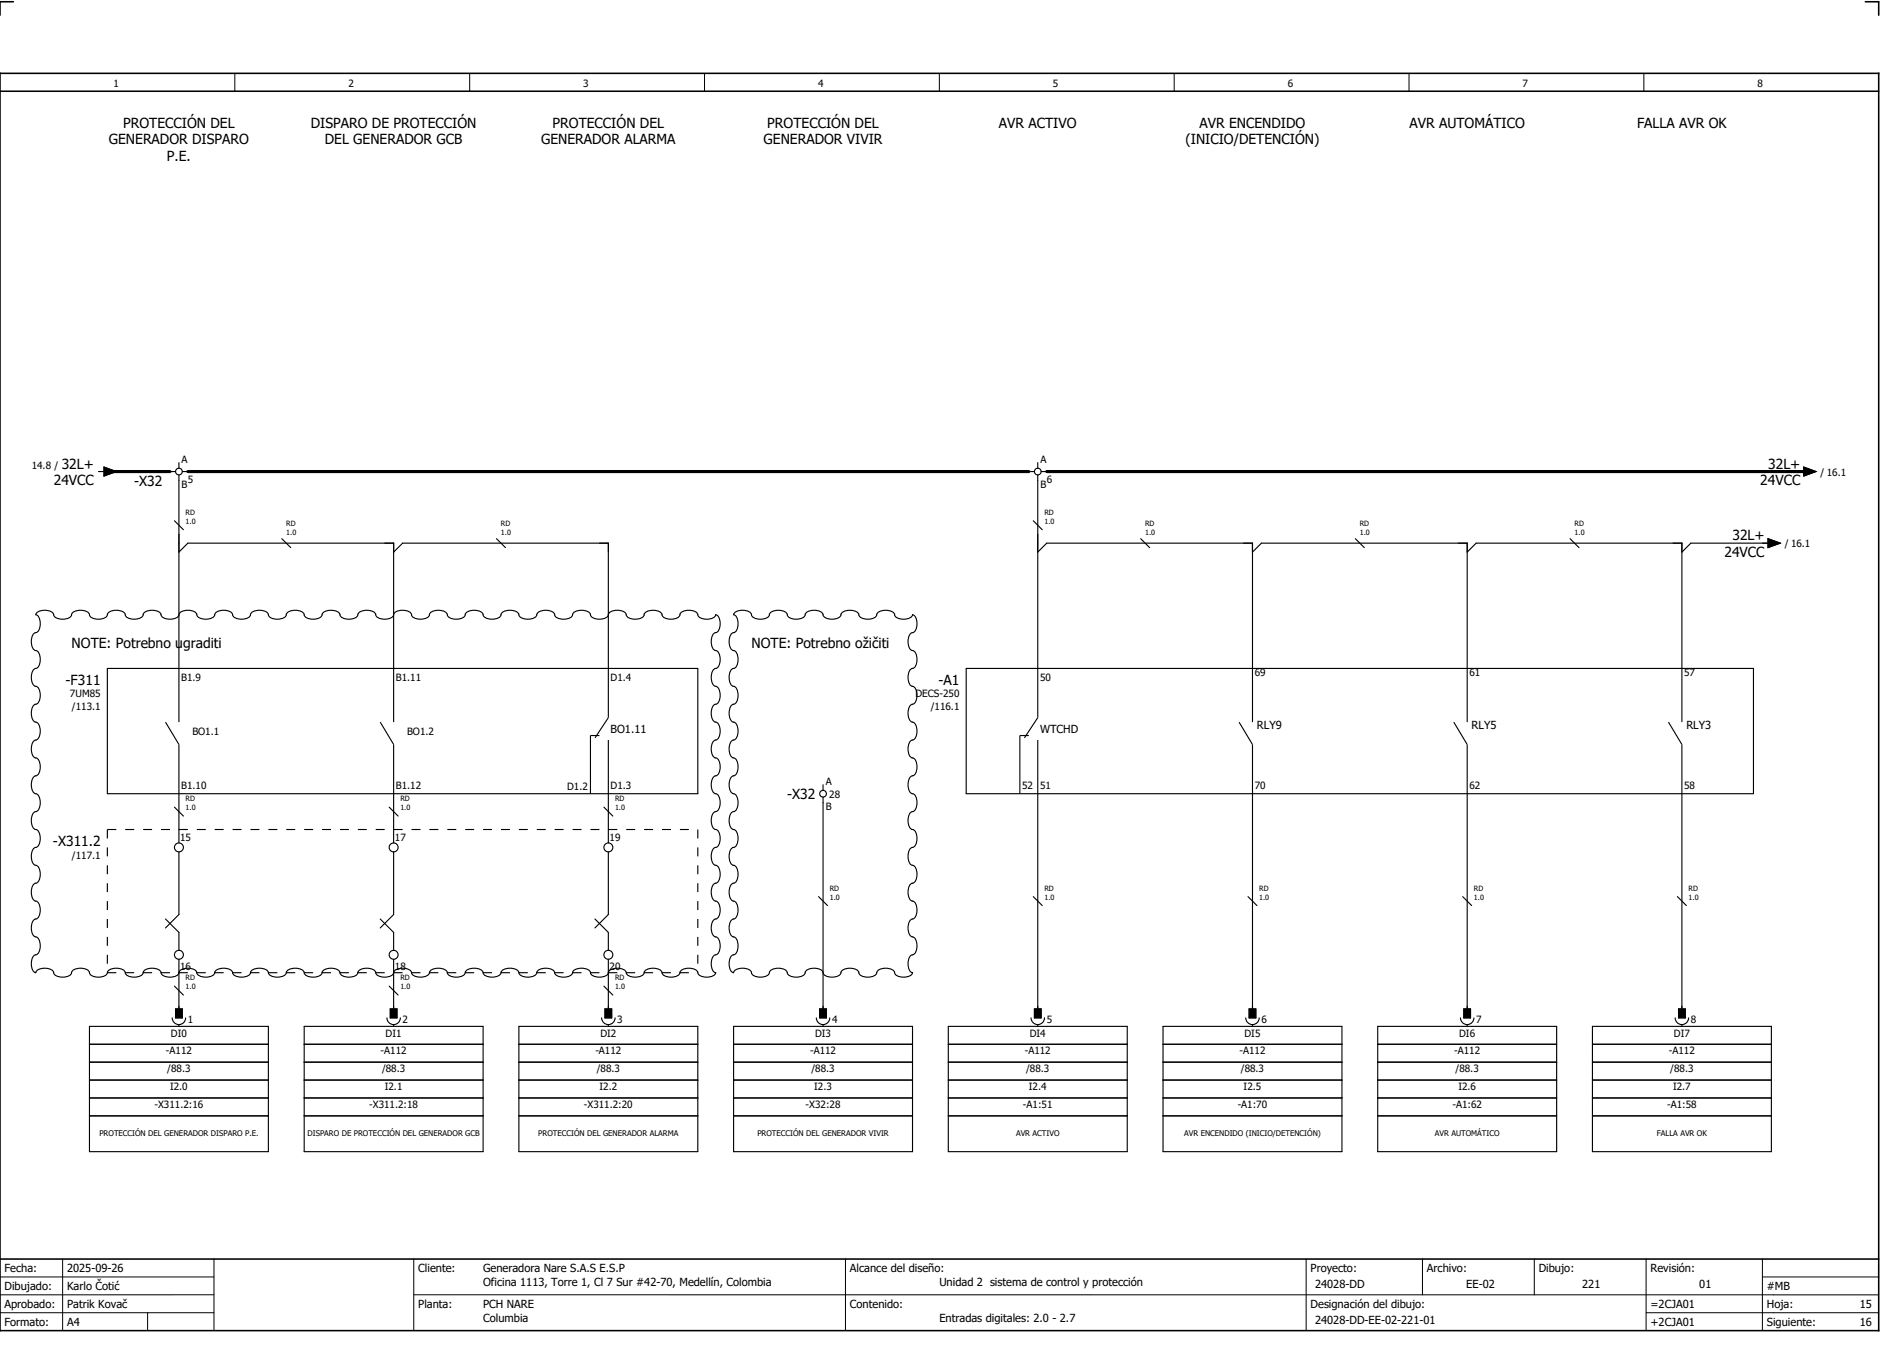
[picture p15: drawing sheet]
<svg xmlns="http://www.w3.org/2000/svg" width="421mm" height="301mm" viewBox="0 0 421 301" stroke-linecap="round" stroke-linejoin="round" font-family="sans-serif">
<defs><g id="words">
<g font-size="3.1">
<text x="27.5" y="28.5">PROTECCIÓN DEL</text>
<text x="69.5" y="28.5">DISPARO DE PROTECCIÓN</text>
<text x="123.5" y="28.5">PROTECCIÓN DEL</text>
<text x="171.5" y="28.5">PROTECCIÓN DEL</text>
<text x="223.3" y="28.5">AVR ACTIVO</text>
<text x="268.2" y="28.5">AVR ENCENDIDO</text>
<text x="315.1" y="28.5">AVR AUTOMÁTICO</text>
<text x="366" y="28.5">FALLA AVR OK</text>
<text x="24.3" y="32.3">GENERADOR DISPARO</text>
<text x="72.6" y="32.3">DEL GENERADOR GCB</text>
<text x="121" y="32.3">GENERADOR ALARMA</text>
<text x="170.7" y="32.3">GENERADOR VIVIR</text>
<text x="265" y="32.3">(INICIO/DETENCIÓN)</text>
<text x="37.3" y="36">P.E.</text>
<text x="13.8" y="104.8">32L+</text>
<text x="395.3" y="104.8">32L+</text>
<text x="12" y="108.5">24VCC</text>
<text x="30" y="108.7">-X32</text>
<text x="393.5" y="108.5">24VCC</text>
<text x="385.5" y="124.5">24VCC</text>
<text x="387.3" y="120.8">32L+</text>
<text x="16" y="144.8">NOTE: Potrebno ugraditi</text>
<text x="168" y="144.8">NOTE: Potrebno ožičiti</text>
<text x="14.7" y="153">-F311</text>
<text x="209.8" y="153">-A1</text>
<text x="176" y="178.6">-X32</text>
<text x="11.8" y="189">-X311.2</text>
</g>
<g font-size="2.5">
<text x="136.5" y="163.9">BO1.11</text>
<text x="232.5" y="163.9">WTCHD</text>
<text x="281" y="162.9">RLY9</text>
<text x="329" y="162.9">RLY5</text>
<text x="377" y="162.9">RLY3</text>
<text x="1" y="284.4">Fecha:</text>
<text x="15" y="284.4">2025-09-26</text>
<text x="93.5" y="284.4">Cliente:</text>
<text x="108" y="284.4">Generadora Nare S.A.S E.S.P</text>
<text x="108" y="287.4">Oficina 1113, Torre 1, Cl 7 Sur #42-70, Medellín, Colombia</text>
<text x="190" y="284.4">Alcance del diseño:</text>
<text x="210" y="287.4">Unidad 2 sistema de control y protección</text>
<text x="293" y="284.4">Proyecto:</text>
<text x="294" y="287.9">24028-DD</text>
<text x="319" y="284.4">Archivo:</text>
<text x="327.8" y="287.9">EE-02</text>
<text x="344" y="284.4">Dibujo:</text>
<text x="353.7" y="287.9">221</text>
<text x="369" y="284.4">Revisión:</text>
<text x="379.9" y="287.9">01</text>
<text x="1" y="288.4">Dibujado:</text>
<text x="1" y="292.4">Aprobado:</text>
<text x="15" y="288.4">Karlo Čotić</text>
<text x="15" y="292.4">Patrik Kovač</text>
<text x="93.5" y="292.4">Planta:</text>
<text x="108" y="292.4">PCH NARE</text>
<text x="190" y="292.4">Contenido:</text>
<text x="293" y="292.4">Designación del dibujo:</text>
<text x="369" y="292.4">=2CJA01</text>
<text x="395" y="292.4">Hoja:</text>
<text x="395" y="288.4">#MB</text>
<text x="415.8" y="292.4">15</text>
<text x="1" y="296.4">Formato:</text>
<text x="15" y="296.4">A4</text>
<text x="108" y="295.4">Columbia</text>
<text x="210" y="295.4">Entradas digitales: 2.0 - 2.7</text>
<text x="294" y="295.9">24028-DD-EE-02-221-01</text>
<text x="369" y="296.4">+2CJA01</text>
<text x="395" y="296.4">Siguiente:</text>
<text x="415.8" y="296.4">16</text>
</g>
<g font-size="2.2">
<text x="25.4" y="19.4">1</text>
<text x="77.9" y="19.4">2</text>
<text x="130.4" y="19.4">3</text>
<text x="182.9" y="19.4">4</text>
<text x="235.4" y="19.4">5</text>
<text x="287.9" y="19.4">6</text>
<text x="340.4" y="19.4">7</text>
<text x="392.9" y="19.4">8</text>
<text x="7.1" y="104.9">14.8 /</text>
<text x="40.6" y="103.5">A</text>
<text x="232.6" y="103.5">A</text>
<text x="407" y="106.3">/ 16.1</text>
<text x="40.6" y="109">B</text>
<text x="42" y="108">5</text>
<text x="232.6" y="109">B</text>
<text x="234" y="108">6</text>
<text x="399" y="122.3">/ 16.1</text>
<text x="15.6" y="155.9">7UM85</text>
<text x="40.5" y="152.1">B1.9</text>
<text x="88.5" y="152.1">B1.11</text>
<text x="136.5" y="152.1">D1.4</text>
<text x="204.7" y="155.9">DECS-250</text>
<text x="232.5" y="152.1">50</text>
<text x="280.5" y="151.1">69</text>
<text x="328.5" y="151.1">61</text>
<text x="376.5" y="151.1">57</text>
<text x="16.1" y="158.6">/113.1</text>
<text x="208.1" y="158.6">/116.1</text>
<text x="43" y="164.3">BO1.1</text>
<text x="91" y="164.3">BO1.2</text>
<text x="40.5" y="176.4">B1.10</text>
<text x="88.5" y="176.4">B1.12</text>
<text x="126.8" y="176.5">D1.2</text>
<text x="136.5" y="176.4">D1.3</text>
<text x="184.6" y="175.5">A</text>
<text x="185.4" y="178.3">28</text>
<text x="228.5" y="176.4">52</text>
<text x="232.5" y="176.4">51</text>
<text x="280.5" y="176.4">70</text>
<text x="328.5" y="176.4">62</text>
<text x="376.5" y="176.4">58</text>
<text x="184.6" y="181">B</text>
<text x="16.1" y="191.9">/117.1</text>
<text x="40.3" y="187.9">15</text>
<text x="88.3" y="187.9">17</text>
<text x="136.3" y="187.9">19</text>
<text x="40.3" y="216.9">16</text>
<text x="88.3" y="216.9">18</text>
<text x="136.3" y="216.9">20</text>
<text x="38.2" y="231.8">DI0</text>
<text x="42" y="228.7">1</text>
<text x="86.2" y="231.8">DI1</text>
<text x="90" y="228.7">2</text>
<text x="134.2" y="231.8">DI2</text>
<text x="138" y="228.7">3</text>
<text x="182.2" y="231.8">DI3</text>
<text x="186" y="228.7">4</text>
<text x="230.2" y="231.8">DI4</text>
<text x="234" y="228.7">5</text>
<text x="278.2" y="231.8">DI5</text>
<text x="282" y="228.7">6</text>
<text x="326.2" y="231.8">DI6</text>
<text x="330" y="228.7">7</text>
<text x="374.2" y="231.8">DI7</text>
<text x="378" y="228.7">8</text>
<text x="37.1" y="235.6">-A112</text>
<text x="37.4" y="239.6">/88.3</text>
<text x="85.1" y="235.6">-A112</text>
<text x="85.4" y="239.6">/88.3</text>
<text x="133.1" y="235.6">-A112</text>
<text x="133.4" y="239.6">/88.3</text>
<text x="181.1" y="235.6">-A112</text>
<text x="181.4" y="239.6">/88.3</text>
<text x="229.1" y="235.6">-A112</text>
<text x="229.4" y="239.6">/88.3</text>
<text x="277.1" y="235.6">-A112</text>
<text x="277.4" y="239.6">/88.3</text>
<text x="325.1" y="235.6">-A112</text>
<text x="325.4" y="239.6">/88.3</text>
<text x="373.1" y="235.6">-A112</text>
<text x="373.4" y="239.6">/88.3</text>
<text x="38" y="243.6">I2.0</text>
<text x="86" y="243.6">I2.1</text>
<text x="134" y="243.6">I2.2</text>
<text x="182" y="243.6">I2.3</text>
<text x="230" y="243.6">I2.4</text>
<text x="278" y="243.6">I2.5</text>
<text x="326" y="243.6">I2.6</text>
<text x="374" y="243.6">I2.7</text>
<text x="34.5" y="247.6">-X311.2:16</text>
<text x="82.5" y="247.6">-X311.2:18</text>
<text x="130.5" y="247.6">-X311.2:20</text>
<text x="180.1" y="247.6">-X32:28</text>
<text x="228.7" y="247.6">-A1:51</text>
<text x="276.7" y="247.6">-A1:70</text>
<text x="324.7" y="247.6">-A1:62</text>
<text x="372.7" y="247.6">-A1:58</text>
</g>
<g font-size="1.7">
<text x="22.2" y="254">PROTECCIÓN DEL GENERADOR DISPARO P.E.</text>
<text x="68.7" y="254">DISPARO DE PROTECCIÓN DEL GENERADOR GCB</text>
<text x="120.3" y="254">PROTECCIÓN DEL GENERADOR ALARMA</text>
<text x="169.3" y="254">PROTECCIÓN DEL GENERADOR VIVIR</text>
<text x="227.1" y="254">AVR ACTIVO</text>
<text x="264.7" y="254">AVR ENCENDIDO (INICIO/DETENCIÓN)</text>
<text x="320.8" y="254">AVR AUTOMÁTICO</text>
<text x="370.4" y="254">FALLA AVR OK</text>
</g>
<g font-size="1.6">
<text x="41.5" y="117.1">1.0</text>
<text x="41.5" y="115.1">RD</text>
<text x="64" y="119.6">1.0</text>
<text x="64" y="117.6">RD</text>
<text x="112" y="119.6">1.0</text>
<text x="112" y="117.6">RD</text>
<text x="233.5" y="117.1">1.0</text>
<text x="233.5" y="115.1">RD</text>
<text x="256" y="119.6">1.0</text>
<text x="256" y="117.6">RD</text>
<text x="304" y="119.6">1.0</text>
<text x="304" y="117.6">RD</text>
<text x="352" y="119.6">1.0</text>
<text x="352" y="117.6">RD</text>
<text x="41.5" y="179.1">RD</text>
<text x="89.5" y="179.1">RD</text>
<text x="137.5" y="179.1">RD</text>
<text x="41.5" y="181.1">1.0</text>
<text x="89.5" y="181.1">1.0</text>
<text x="137.5" y="181.1">1.0</text>
<text x="185.5" y="201.1">1.0</text>
<text x="185.5" y="199.1">RD</text>
<text x="233.5" y="201.1">1.0</text>
<text x="233.5" y="199.1">RD</text>
<text x="281.5" y="201.1">1.0</text>
<text x="281.5" y="199.1">RD</text>
<text x="329.5" y="201.1">1.0</text>
<text x="329.5" y="199.1">RD</text>
<text x="377.5" y="201.1">1.0</text>
<text x="377.5" y="199.1">RD</text>
<text x="41.5" y="221.1">1.0</text>
<text x="41.5" y="219.1">RD</text>
<text x="89.5" y="221.1">1.0</text>
<text x="89.5" y="219.1">RD</text>
<text x="137.5" y="221.1">1.0</text>
<text x="137.5" y="219.1">RD</text>
</g>
</g></defs>
<path d="M0 16.4h420v281h-420zM3 .4h-3v3M417 .4h3v3M0 20.4h420M0 281.4h420" fill="none" stroke="#000" stroke-width=".35"/>
<g fill="none" stroke="#000" stroke-width=".22">
<path d="M52.5 16.4v4M105 16.4v4M157.5 16.4v4M210 16.4v4M262.5 16.4v4M315 16.4v4M367.5 16.4v4M0 285.4h47.8M0 293.4h47.8M14 281.4v16M33 293.4v4M47.8 281.4v16"/>
<path d="M47.8 289.4h-47.8M92.5 281.4v16M92.5 289.4h327.5M189 281.4v16M292 281.4v15.8M318 281.4v8M343 281.4v8M368 281.4v15.8M368 293.4h52M394 285.4h26M394 281.4v15.8"/>
</g>
<g fill="none" stroke="#000" stroke-width=".25">
<path d="M22 105.4h1.2M23.2 104.4l2.8 1-2.8 1zM38 105.4h1.3M39 116.4l2 2M40 103.4v1.2M40 106.1v55.3M40.8 105.4h1.2M230 105.4h1.3M231 116.4l2 2M232 103.4v1.2M232 106.1v54.3l-3 4.5M232.8 105.4h1.2"/>
<path d="M402 105.4h1.2M403.2 104.4l2.8 1-2.8 1zM8.1 137.1a2.98 2.98 0 0 1 3.8 0 1.68 1.68 0 0 0 2.1 1.3 1.68 1.68 0 0 0 2.1-1.3 2.98 2.98 0 0 1 3.8 0 1.68 1.68 0 0 0 2.1 1.3 1.68 1.68 0 0 0 2.1-1.3 2.98 2.98 0 0 1 3.8 0 1.68 1.68 0 0 0 2.1 1.3 1.68 1.68 0 0 0 2.1-1.3 2.98 2.98 0 0 1 3.8 0 1.68 1.68 0 0 0 2.1 1.3 1.68 1.68 0 0 0 2.1-1.3 2.98 2.98 0 0 1 3.8 0 1.69 1.69 0 0 0 2.1 1.3 1.68 1.68 0 0 0 2.1-1.3 2.98 2.98 0 0 1 3.8 0 1.69 1.69 0 0 0 2.1 1.3 1.68 1.68 0 0 0 2.1-1.3 2.98 2.98 0 0 1 3.8 0 1.68 1.68 0 0 0 2.1 1.3 1.68 1.68 0 0 0 2.1-1.3 2.98 2.98 0 0 1 3.8 0 1.68 1.68 0 0 0 2.1 1.3 1.68 1.68 0 0 0 2.1-1.3 2.98 2.98 0 0 1 3.8 0 1.68 1.68 0 0 0 2.1 1.3 1.68 1.68 0 0 0 2.1-1.3 2.98 2.98 0 0 1 3.8 0 1.68 1.68 0 0 0 2.1 1.3 1.68 1.68 0 0 0 2.1-1.3 2.98 2.98 0 0 1 3.8 0 1.69 1.69 0 0 0 2.1 1.3 1.68 1.68 0 0 0 2.1-1.3 2.98 2.98 0 0 1 3.8 0 1.68 1.68 0 0 0 2.1 1.3 1.68 1.68 0 0 0 2.1-1.3 2.98 2.98 0 0 1 3.8 0 1.69 1.69 0 0 0 2.1 1.3 1.68 1.68 0 0 0 2.1-1.3 2.98 2.98 0 0 1 3.8 0 1.68 1.68 0 0 0 2.1 1.3 1.68 1.68 0 0 0 2.1-1.3 2.98 2.98 0 0 1 3.8 0 1.68 1.68 0 0 0 2.1 1.3 1.68 1.68 0 0 0 2.1-1.3 2.98 2.98 0 0 1 3.8 0 1.69 1.69 0 0 0 2.1 1.3 1.68 1.68 0 0 0 2.1-1.3 2.98 2.98 0 0 1 3.8 0 1.68 1.68 0 0 0 2.1 1.3 1.68 1.68 0 0 0 2.1-1.3 2.98 2.98 0 0 1 3.8 0 1.68 1.68 0 0 0 2.1 1.3 1.68 1.68 0 0 0 2.1-1.3 2.98 2.98 0 0 1 3.8 0 1.68 1.68 0 0 0 2.1 1.3 1.93 1.93 0 0 0 2-1 2.17 2.17 0 0 1 .9 2.6 1.46 1.46 0 0 1-1.2 1.5 2.98 2.98 0 0 0 0 3.8 1.68 1.68 0 0 1 1.3 2.1 1.68 1.68 0 0 1-1.3 2.1 2.98 2.98 0 0 0 0 3.8 1.68 1.68 0 0 1 1.3 2.1 1.68 1.68 0 0 1-1.3 2.1 2.98 2.98 0 0 0 0 3.8 1.68 1.68 0 0 1 1.3 2.1 1.69 1.69 0 0 1-1.3 2.1 2.98 2.98 0 0 0 0 3.8 1.68 1.68 0 0 1 1.3 2.1 1.68 1.68 0 0 1-1.3 2.1 2.98 2.98 0 0 0 0 3.8 1.68 1.68 0 0 1 1.3 2.1 1.68 1.68 0 0 1-1.3 2.1 2.98 2.98 0 0 0 0 3.8 1.68 1.68 0 0 1 1.3 2.1 1.69 1.69 0 0 1-1.3 2.1 2.98 2.98 0 0 0 0 3.8 1.68 1.68 0 0 1 1.3 2.1 1.68 1.68 0 0 1-1.3 2.1 2.98 2.98 0 0 0 0 3.8 1.68 1.68 0 0 1 1.3 2.1 1.69 1.69 0 0 1-1.3 2.1 2.98 2.98 0 0 0 0 3.8 1.68 1.68 0 0 1 1.3 2.1 1.68 1.68 0 0 1-1.3 2.1 2.98 2.98 0 0 0 0 3.8l.3 .1-.1 .3a2.98 2.98 0 0 1-3.8 0 1.68 1.68 0 0 0-2.1-1.3 1.68 1.68 0 0 0-2.1 1.3 2.98 2.98 0 0 1-3.8 0 1.69 1.69 0 0 0-2.1-1.3 1.68 1.68 0 0 0-2.1 1.3 2.98 2.98 0 0 1-3.8 0 1.68 1.68 0 0 0-2.1-1.3 1.68 1.68 0 0 0-2.1 1.3 2.98 2.98 0 0 1-3.8 0 1.68 1.68 0 0 0-2.1-1.3 1.68 1.68 0 0 0-2.1 1.3 2.98 2.98 0 0 1-3.8 0 1.69 1.69 0 0 0-2.1-1.3 1.68 1.68 0 0 0-2.1 1.3 2.98 2.98 0 0 1-3.8 0 1.68 1.68 0 0 0-2.1-1.3 1.68 1.68 0 0 0-2.1 1.3 2.98 2.98 0 0 1-3.8 0 1.68 1.68 0 0 0-2.1-1.3 1.68 1.68 0 0 0-2.1 1.3 2.98 2.98 0 0 1-3.8 0 1.68 1.68 0 0 0-2.1-1.3 1.68 1.68 0 0 0-2.1 1.3 2.98 2.98 0 0 1-3.8 0 1.68 1.68 0 0 0-2.1-1.3 1.68 1.68 0 0 0-2.1 1.3 2.98 2.98 0 0 1-3.8 0 1.68 1.68 0 0 0-2.1-1.3 1.68 1.68 0 0 0-2.1 1.3 2.98 2.98 0 0 1-3.8 0 1.68 1.68 0 0 0-2.1-1.3 1.68 1.68 0 0 0-2.1 1.3 2.98 2.98 0 0 1-3.8 0 1.68 1.68 0 0 0-2.1-1.3 1.68 1.68 0 0 0-2.1 1.3 2.98 2.98 0 0 1-3.8 0 1.68 1.68 0 0 0-2.1-1.3 1.68 1.68 0 0 0-2.1 1.3 2.98 2.98 0 0 1-3.8 0 1.68 1.68 0 0 0-2.1-1.3 1.68 1.68 0 0 0-2.1 1.3 2.98 2.98 0 0 1-3.8 0 1.69 1.69 0 0 0-2.1-1.3 1.68 1.68 0 0 0-2.1 1.3 2.98 2.98 0 0 1-3.8 0 1.68 1.68 0 0 0-2.1-1.3 1.68 1.68 0 0 0-2.1 1.3 2.98 2.98 0 0 1-3.8 0 1.68 1.68 0 0 0-2.1-1.3 1.68 1.68 0 0 0-2.1 1.3 2.98 2.98 0 0 1-3.8 0 1.68 1.68 0 0 0-2.1-1.3 1.68 1.68 0 0 0-2.1 1.3 2.98 2.98 0 0 1-3.8 0 1.68 1.68 0 0 0-2.1-1.3 1.93 1.93 0 0 0-2 1 2.17 2.17 0 0 1-.9-2.6 1.46 1.46 0 0 1 1.2-1.5 2.98 2.98 0 0 0 0-3.8 1.68 1.68 0 0 1-1.3-2.1 1.68 1.68 0 0 1 1.3-2.1 2.98 2.98 0 0 0 0-3.8 1.68 1.68 0 0 1-1.3-2.1 1.68 1.68 0 0 1 1.3-2.1 2.98 2.98 0 0 0 0-3.8 1.68 1.68 0 0 1-1.3-2.1 1.68 1.68 0 0 1 1.3-2.1 2.98 2.98 0 0 0 0-3.8 1.68 1.68 0 0 1-1.3-2.1 1.68 1.68 0 0 1 1.3-2.1 2.98 2.98 0 0 0 0-3.8 1.68 1.68 0 0 1-1.3-2.1 1.69 1.69 0 0 1 1.3-2.1 2.98 2.98 0 0 0 0-3.8 1.68 1.68 0 0 1-1.3-2.1 1.68 1.68 0 0 1 1.3-2.1 2.98 2.98 0 0 0 0-3.8 1.68 1.68 0 0 1-1.3-2.1 1.68 1.68 0 0 1 1.3-2.1 2.98 2.98 0 0 0 0-3.8 1.68 1.68 0 0 1-1.3-2.1 1.69 1.69 0 0 1 1.3-2.1 2.98 2.98 0 0 0 0-3.8 1.68 1.68 0 0 1-1.3-2.1 1.68 1.68 0 0 1 1.3-2.1 2.98 2.98 0 0 0 0-3.8l-.3-.1zM40 123.4l2-2h46v40M63 120.4l2 2M88 123.4l2-2h46v39l-3 4.5M111 120.4l2 2M164.1 137.1a2.98 2.98 0 0 1 3.8 0 1.68 1.68 0 0 0 2.1 1.3 1.68 1.68 0 0 0 2.1-1.3 2.98 2.98 0 0 1 3.8 0 1.68 1.68 0 0 0 2.1 1.3 1.68 1.68 0 0 0 2.1-1.3 2.98 2.98 0 0 1 3.8 0 1.69 1.69 0 0 0 2.1 1.3 1.68 1.68 0 0 0 2.1-1.3 2.98 2.98 0 0 1 3.8 0 1.68 1.68 0 0 0 2.1 1.3 1.68 1.68 0 0 0 2.1-1.3 2.98 2.98 0 0 1 3.8 0 1.68 1.68 0 0 0 2.1 1.3 1.93 1.93 0 0 0 2-1 2.17 2.17 0 0 1 .9 2.6 1.46 1.46 0 0 1-1.2 1.5 2.98 2.98 0 0 0 0 3.8 1.68 1.68 0 0 1 1.3 2.1 1.68 1.68 0 0 1-1.3 2.1 2.98 2.98 0 0 0 0 3.8 1.68 1.68 0 0 1 1.3 2.1 1.68 1.68 0 0 1-1.3 2.1 2.98 2.98 0 0 0 0 3.8 1.68 1.68 0 0 1 1.3 2.1 1.69 1.69 0 0 1-1.3 2.1 2.98 2.98 0 0 0 0 3.8 1.68 1.68 0 0 1 1.3 2.1 1.68 1.68 0 0 1-1.3 2.1 2.98 2.98 0 0 0 0 3.8 1.68 1.68 0 0 1 1.3 2.1 1.68 1.68 0 0 1-1.3 2.1 2.98 2.98 0 0 0 0 3.8 1.68 1.68 0 0 1 1.3 2.1 1.69 1.69 0 0 1-1.3 2.1 2.98 2.98 0 0 0 0 3.8 1.68 1.68 0 0 1 1.3 2.1 1.68 1.68 0 0 1-1.3 2.1 2.98 2.98 0 0 0 0 3.8 1.68 1.68 0 0 1 1.3 2.1 1.69 1.69 0 0 1-1.3 2.1 2.98 2.98 0 0 0 0 3.8 1.68 1.68 0 0 1 1.3 2.1 1.69 1.69 0 0 1-1.3 2.1 2.98 2.98 0 0 0 0 3.8l.3 .1-.1 .3a2.98 2.98 0 0 1-3.8 0 1.69 1.69 0 0 0-2.1-1.3 1.68 1.68 0 0 0-2.1 1.3 2.98 2.98 0 0 1-3.8 0 1.69 1.69 0 0 0-2.1-1.3 1.68 1.68 0 0 0-2.1 1.3 2.98 2.98 0 0 1-3.8 0 1.68 1.68 0 0 0-2.1-1.3 1.68 1.68 0 0 0-2.1 1.3 2.98 2.98 0 0 1-3.8 0 1.69 1.69 0 0 0-2.1-1.3 1.68 1.68 0 0 0-2.1 1.3 2.98 2.98 0 0 1-3.8 0 1.68 1.68 0 0 0-2.1-1.3 1.93 1.93 0 0 0-2 1 2.17 2.17 0 0 1-.9-2.6 1.46 1.46 0 0 1 1.2-1.5 2.98 2.98 0 0 0 0-3.8 1.68 1.68 0 0 1-1.3-2.1 1.68 1.68 0 0 1 1.3-2.1 2.98 2.98 0 0 0 0-3.8 1.68 1.68 0 0 1-1.3-2.1 1.68 1.68 0 0 1 1.3-2.1 2.97 2.97 0 0 0 0-3.8 1.68 1.68 0 0 1-1.3-2.1 1.68 1.68 0 0 1 1.3-2.1 2.98 2.98 0 0 0 0-3.8 1.68 1.68 0 0 1-1.3-2.1 1.68 1.68 0 0 1 1.3-2.1 2.98 2.98 0 0 0 0-3.8 1.68 1.68 0 0 1-1.3-2.1 1.69 1.69 0 0 1 1.3-2.1 2.98 2.98 0 0 0 0-3.8 1.68 1.68 0 0 1-1.3-2.1 1.68 1.68 0 0 1 1.3-2.1 2.98 2.98 0 0 0 0-3.8 1.68 1.68 0 0 1-1.3-2.1 1.68 1.68 0 0 1 1.3-2.1 2.98 2.98 0 0 0 0-3.8 1.68 1.68 0 0 1-1.3-2.1 1.69 1.69 0 0 1 1.3-2.1 2.97 2.97 0 0 0 0-3.8 1.68 1.68 0 0 1-1.3-2.1 1.68 1.68 0 0 1 1.3-2.1 2.97 2.97 0 0 0 0-3.8l-.3-.1zM232 123.4l2-2h46v40M255 120.4l2 2M280 123.4l2-2h46v40M303 120.4l2 2"/>
<path d="M328 123.4l2-2h46v40M351 120.4l2 2M395.2 120.4l2.8 1-2.8 1zM396 121.4h-18l-2 2M24 149.4h132v28h-132zM216 149.4h176v28h-176zM37 161.4l3 5v22M85 161.4l3 5v22M134 164.4h-2v13M136 165.4v23M184 175.4v1.2M184 178.1v47.3"/>
<path d="M230 164.4h-2v13M232 165.4v60M277 161.4l3 5v59M325 161.4l3 5v59M373 161.4l3 5v59M39 180.4l2 2M40 190.4v14l-3 3M87 180.4l2 2M88 190.4v14l-3 3M135 180.4l2 2M136 190.4v14l-3 3M37 205.4l3 3v4"/>
<path d="M40 214.4v11M85 205.4l3 3v4M88 214.4v11M133 205.4l3 3v4M136 214.4v11M183 200.4l2 2M231 200.4l2 2M279 200.4l2 2M327 200.4l2 2M375 200.4l2 2M20 237.4h40M20 229.4h40v28h-40z"/>
<path d="M20 233.4h40M38.5 227.5a1.5 1.5 0 0 0 1.5 1.5 1.5 1.5 0 0 0 1.5-1.5M39 220.4l2 2M39.3 225.5h1.5v2h-1.5zM40 229.1v.3M68 237.4h40M68 233.4h40M68 229.4h40v28h-40zM86.5 227.5a1.5 1.5 0 0 0 1.5 1.5 1.5 1.5 0 0 0 1.5-1.5M87 220.4l2 2M87.3 225.5h1.5v2h-1.5zM88 229.1v.3"/>
<path d="M116 237.4h40M116 233.4h40M116 229.4h40v28h-40zM134.5 227.5a1.5 1.5 0 0 0 1.5 1.5 1.5 1.5 0 0 0 1.5-1.5M135 220.4l2 2M135.3 225.5h1.5v2h-1.5zM136 229.1v.3M164 237.4h40M164 233.4h40M164 229.4h40v28h-40zM182.5 227.5a1.5 1.5 0 0 0 1.5 1.5 1.5 1.5 0 0 0 1.5-1.5M183.3 225.5h1.5v2h-1.5z"/>
<path d="M184 229.1v.3M212 237.4h40M212 233.4h40M212 229.4h40v28h-40zM230.5 227.5a1.5 1.5 0 0 0 1.5 1.5 1.5 1.5 0 0 0 1.5-1.5M231.3 225.5h1.5v2h-1.5zM232 229.1v.3M260 237.4h40M260 233.4h40M260 229.4h40v28h-40zM278.5 227.5a1.5 1.5 0 0 0 1.5 1.5 1.5 1.5 0 0 0 1.5-1.5M279.3 225.5h1.5v2h-1.5z"/>
<path d="M280 229.1v.3M308 237.4h40M308 233.4h40M308 229.4h40v28h-40zM326.5 227.5a1.5 1.5 0 0 0 1.5 1.5 1.5 1.5 0 0 0 1.5-1.5M327.3 225.5h1.5v2h-1.5zM328 229.1v.3M356 237.4h40M356 233.4h40M356 229.4h40v28h-40zM374.5 227.5a1.5 1.5 0 0 0 1.5 1.5 1.5 1.5 0 0 0 1.5-1.5M375.2 225.5h1.5v2h-1.5z"/>
<path d="M376 229.1v.3M20 249.4h40M20 245.4h40M20 241.4h40M68 249.4h40M68 245.4h40M68 241.4h40M116 249.4h40M116 245.4h40M116 241.4h40M164 249.4h40M164 245.4h40"/>
<path d="M164 241.4h40M212 249.4h40M212 245.4h40M212 241.4h40M260 249.4h40M260 245.4h40M260 241.4h40M308 249.4h40M308 245.4h40M308 241.4h40M356 249.4h40M356 245.4h40"/>
<path d="M356 241.4h40"/>
<circle cx="40" cy="105.4" r=".75"/>
<circle cx="232" cy="105.4" r=".75"/>
<circle cx="184" cy="177.4" r=".75"/>
<circle cx="40" cy="189.4" r="1"/>
<circle cx="88" cy="189.4" r="1"/>
<circle cx="136" cy="189.4" r="1"/>
<circle cx="40" cy="213.4" r="1"/>
<circle cx="88" cy="213.4" r="1"/>
<circle cx="136" cy="213.4" r="1"/>
</g>
<path d="M24 105.4h14M42 105.4h188M234 105.4h170" fill="none" stroke="#000" stroke-width=".7"/>
<path d="M23.2 104.4l2.8 1-2.8 1zM403.2 104.4l2.8 1-2.8 1zM395.2 120.4l2.8 1-2.8 1zM39.3 225.5h1.5v2h-1.5zM87.3 225.5h1.5v2h-1.5zM135.3 225.5h1.5v2h-1.5zM183.3 225.5h1.5v2h-1.5zM231.3 225.5h1.5v2h-1.5zM279.3 225.5h1.5v2h-1.5zM327.3 225.5h1.5v2h-1.5zM375.2 225.5h1.5v2h-1.5z" fill="#000" stroke="#000" stroke-width=".22"/>
<path d="M24 185.4h132M24 185.4v32M156 185.4v32M24 217.4h132" fill="none" stroke="#000" stroke-width=".25" stroke-dasharray="2 2" stroke-linecap="butt"/>
<use href="#words"/>
</svg>
